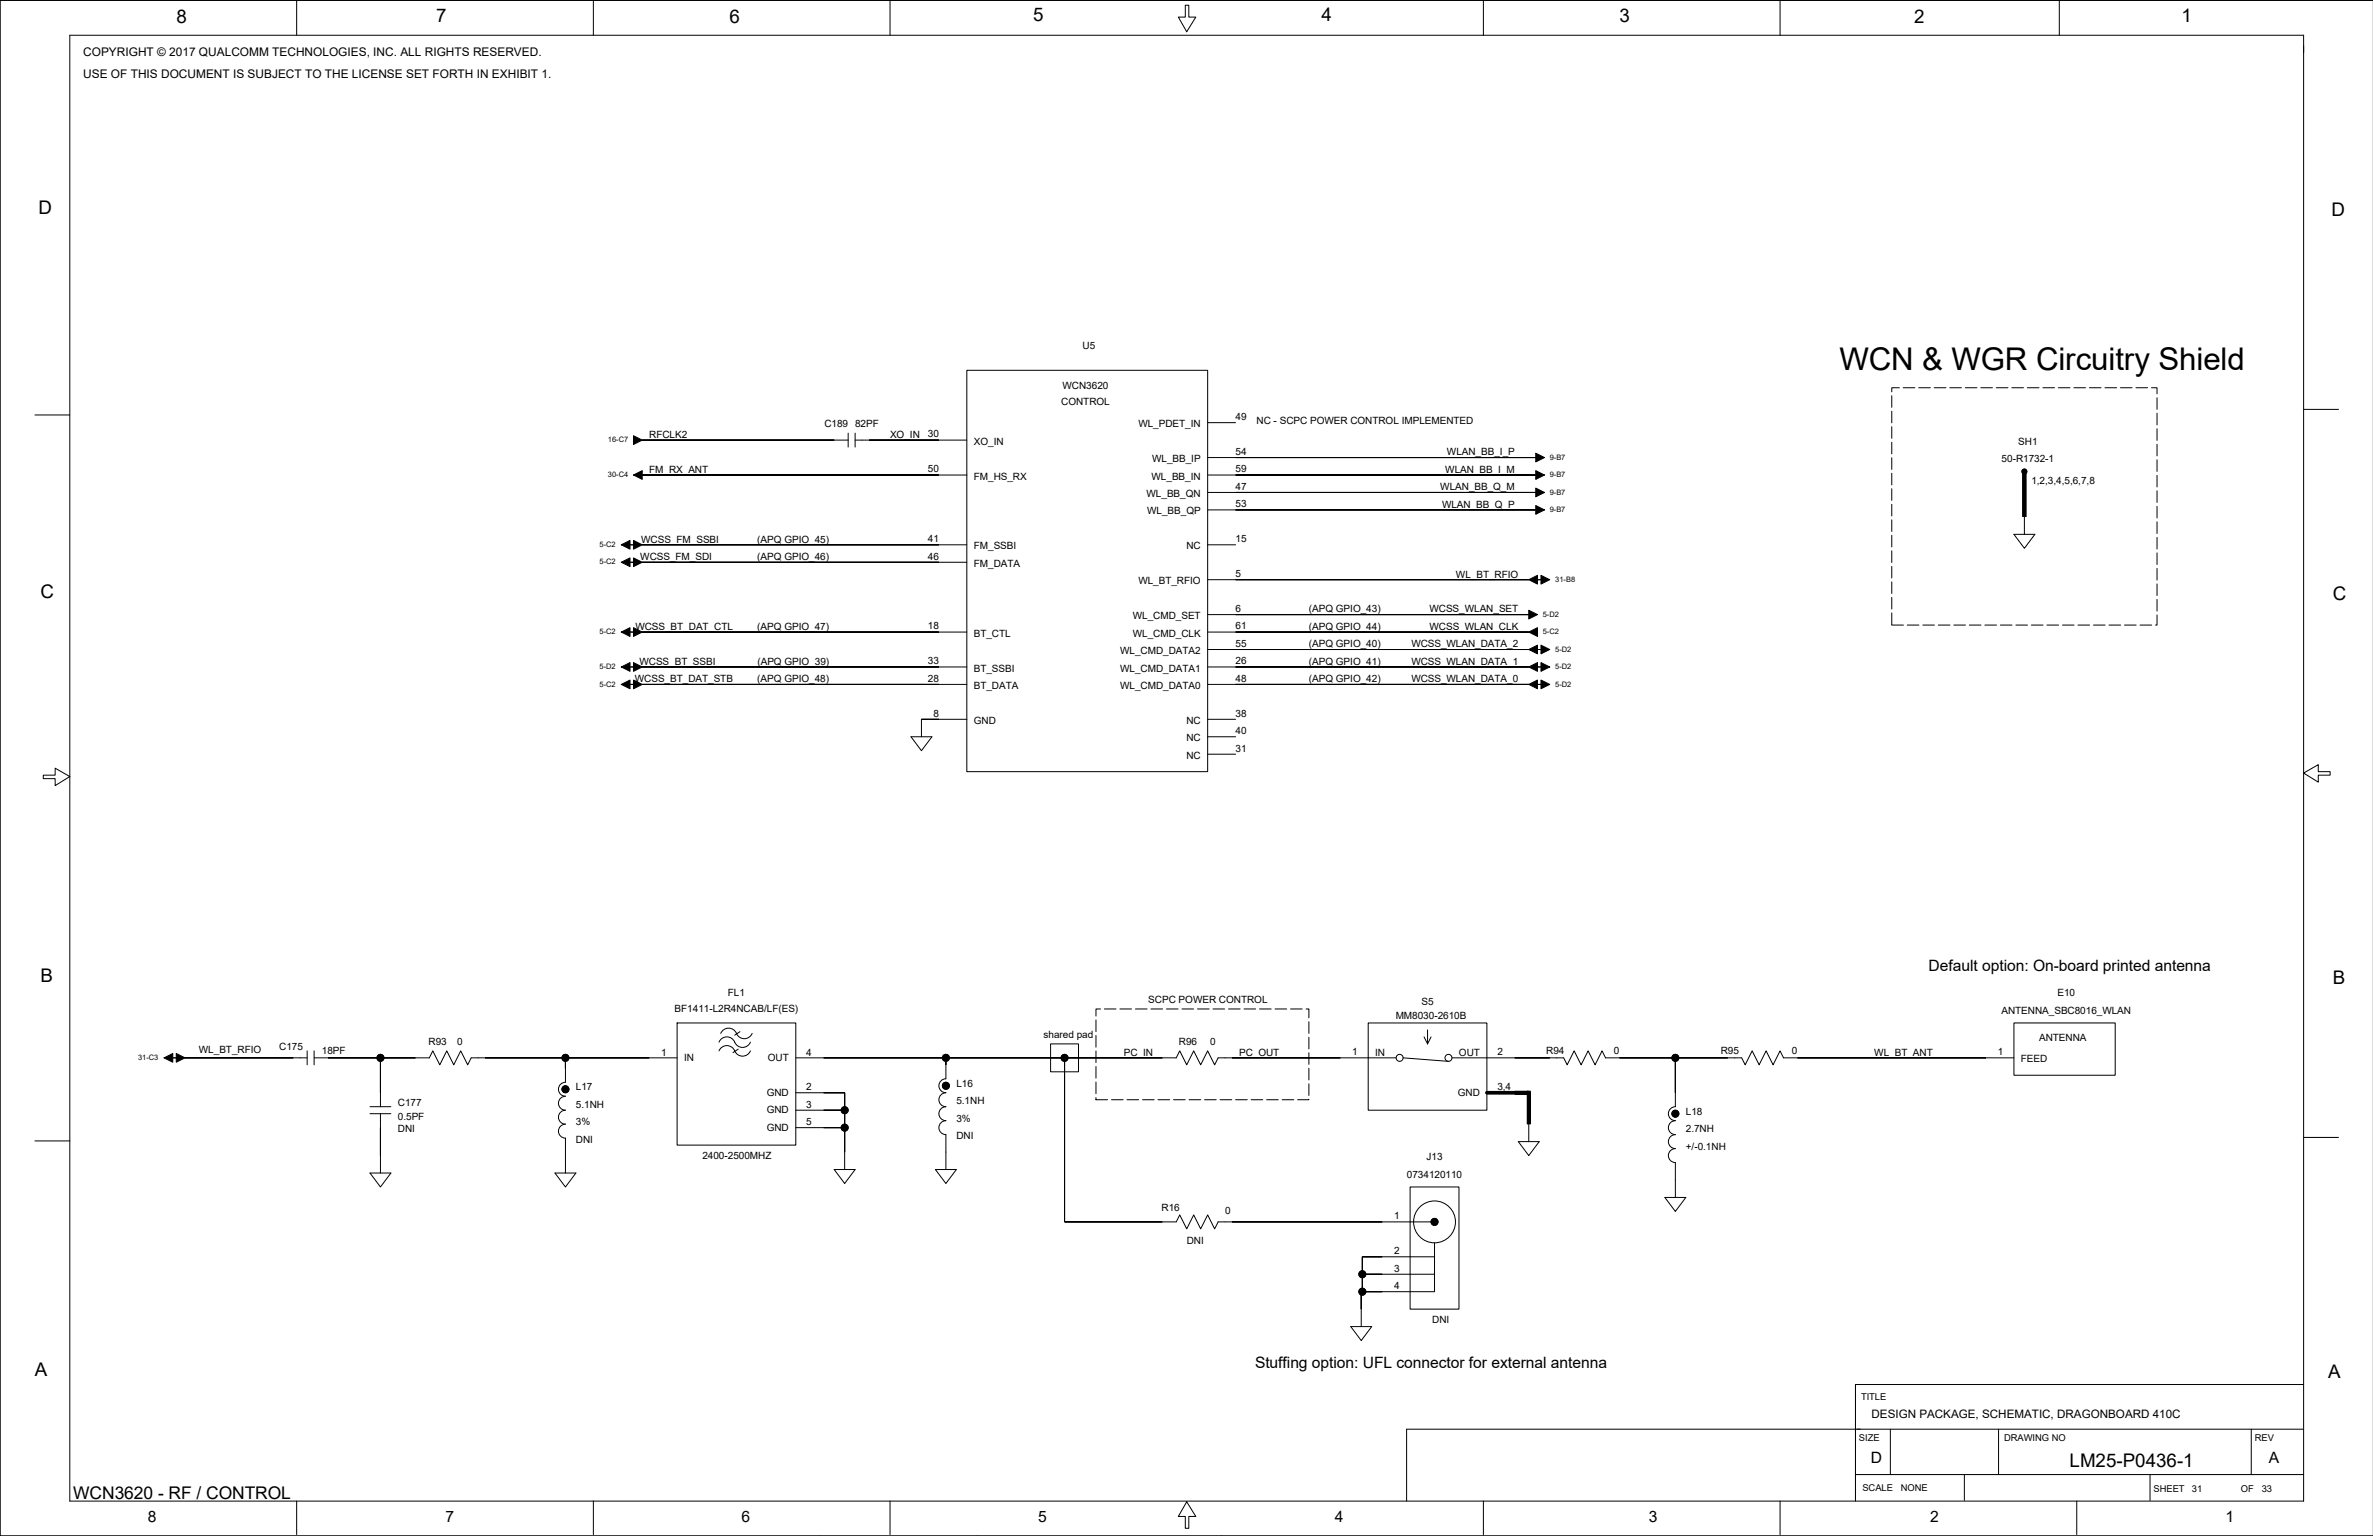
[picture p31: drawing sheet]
<svg xmlns="http://www.w3.org/2000/svg" width="863mm" height="559mm" viewBox="0 0 863 559" stroke-linecap="round" stroke-linejoin="round" font-family="sans-serif">
<defs><g id="words">
<text font-size="11.4" x="669.1" y="134.7">WCN &amp; WGR Circuitry Shield</text>
<g font-size="6.8">
<text x="64.2" y="8.2">8</text>
<text x="158.7" y="8">7</text>
<text x="265.4" y="8.2">6</text>
<text x="375.8" y="7.5">5</text>
<text x="480.7" y="7.5">4</text>
<text x="589.1" y="8">3</text>
<text x="696.3" y="8.2">2</text>
<text x="793.6" y="8">1</text>
<text x="14" y="77.8">D</text>
<text x="848.2" y="78.6">D</text>
<text x="14.7" y="217.5">C</text>
<text x="848.7" y="218.2">C</text>
<text x="14.7" y="357.1">B</text>
<text x="848.7" y="357.9">B</text>
<text x="12.7" y="500.6">A</text>
<text x="846.9" y="501.4">A</text>
<text x="752.9" y="533.8">LM25-P0436-1</text>
</g>
<text font-size="6.3" x="26.7" y="545.2">WCN3620 - RF / CONTROL</text>
<g font-size="5.7">
<text x="701.6" y="353.1">Default option: On-board printed antenna</text>
<text x="456.5" y="497.8">Stuffing option: UFL connector for external antenna</text>
<text x="680.6" y="532.1">D</text>
<text x="825.3" y="532.1">A</text>
<text x="53.8" y="553.7">8</text>
<text x="162" y="553.7">7</text>
<text x="269.7" y="553.7">6</text>
<text x="377.6" y="553.7">5</text>
<text x="485.5" y="553.7">4</text>
<text x="599.8" y="553.7">3</text>
<text x="702.1" y="553.7">2</text>
<text x="809.6" y="553.7">1</text>
</g>
<g font-size="4.3">
<text x="30.3" y="20.5">COPYRIGHT © 2017 QUALCOMM TECHNOLOGIES, INC. ALL RIGHTS RESERVED.</text>
<text x="30.3" y="28.2">USE OF THIS DOCUMENT IS SUBJECT TO THE LICENSE SET FORTH IN EXHIBIT 1.</text>
</g>
<text font-size="4.2" x="680.8" y="515.8">DESIGN PACKAGE, SCHEMATIC, DRAGONBOARD 410C</text>
<g font-size="3.6">
<text x="393.8" y="126.9">U5</text>
<text x="386.6" y="141.4">WCN3620</text>
<text x="386" y="147.2">CONTROL</text>
<text x="299.9" y="155.4">C189 82PF</text>
<text x="414.1" y="155.4">WL_PDET_IN</text>
<text x="449.5" y="152.8">49</text>
<text x="457.1" y="154.2">NC - SCPC POWER CONTROL IMPLEMENTED</text>
<text x="236.2" y="159.3">RFCLK2</text>
<text x="323.8" y="159.3">XO_IN</text>
<text x="337.5" y="159.2">30</text>
<text x="354.2" y="161.8">XO_IN</text>
<text x="734.2" y="161.8">SH1</text>
<text x="449.5" y="165.5">54</text>
<text x="526.4" y="165.6">WLAN_BB_I_P</text>
<text x="236.2" y="172.3">FM_RX_ANT</text>
<text x="337.5" y="171.9">50</text>
<text x="419.1" y="168.1">WL_BB_IP</text>
<text x="449.5" y="171.9">59</text>
<text x="525.8" y="172">WLAN_BB_I_M</text>
<text x="728.2" y="168.1">50-R1732-1</text>
<text x="354.2" y="174.5">FM_HS_RX</text>
<text x="418.9" y="174.5">WL_BB_IN</text>
<text x="449.5" y="178.2">47</text>
<text x="524" y="178.3">WLAN_BB_Q_M</text>
<text x="739" y="176.1">1,2,3,4,5,6,7,8</text>
<text x="417.1" y="180.8">WL_BB_QN</text>
<text x="449.5" y="184.5">53</text>
<text x="524.6" y="184.7">WLAN_BB_Q_P</text>
<text x="417.3" y="187.2">WL_BB_QP</text>
<text x="233.3" y="197.4">WCSS_FM_SSBI</text>
<text x="275.5" y="197.4">(APQ GPIO_45)</text>
<text x="337.5" y="197.2">41</text>
<text x="449.5" y="197.2">15</text>
<text x="232.9" y="203.7">WCSS_FM_SDI</text>
<text x="275.5" y="203.7">(APQ GPIO_46)</text>
<text x="337.5" y="203.6">46</text>
<text x="354.2" y="199.9">FM_SSBI</text>
<text x="431.6" y="199.9">NC</text>
<text x="354.3" y="206.2">FM_DATA</text>
<text x="449.5" y="209.9">5</text>
<text x="414.1" y="212.6">WL_BT_RFIO</text>
<text x="529.7" y="210.3">WL_BT_RFIO</text>
<text x="412.1" y="225.3">WL_CMD_SET</text>
<text x="449.5" y="222.6">6</text>
<text x="476.1" y="222.8">(APQ GPIO_43)</text>
<text x="520" y="222.8">WCSS_WLAN_SET</text>
<text x="231.1" y="229.1">WCSS_BT_DAT_CTL</text>
<text x="275.5" y="229.1">(APQ GPIO_47)</text>
<text x="337.5" y="229">18</text>
<text x="354.2" y="231.6">BT_CTL</text>
<text x="412.1" y="231.6">WL_CMD_CLK</text>
<text x="449.5" y="229">61</text>
<text x="476.1" y="229.1">(APQ GPIO_44)</text>
<text x="520" y="229.1">WCSS_WLAN_CLK</text>
<text x="407.5" y="237.9">WL_CMD_DATA2</text>
<text x="449.5" y="235.3">55</text>
<text x="476.1" y="235.5">(APQ GPIO_40)</text>
<text x="513.4" y="235.5">WCSS_WLAN_DATA_2</text>
<text x="232.6" y="241.8">WCSS_BT_SSBI</text>
<text x="275.5" y="241.8">(APQ GPIO_39)</text>
<text x="337.5" y="241.7">33</text>
<text x="354.2" y="244.3">BT_SSBI</text>
<text x="407.5" y="244.3">WL_CMD_DATA1</text>
<text x="449.5" y="241.7">26</text>
<text x="476.1" y="241.8">(APQ GPIO_41)</text>
<text x="513.4" y="241.8">WCSS_WLAN_DATA_1</text>
<text x="231" y="248.2">WCSS_BT_DAT_STB</text>
<text x="275.5" y="248.2">(APQ GPIO_48)</text>
<text x="337.5" y="248">28</text>
<text x="354.2" y="250.6">BT_DATA</text>
<text x="407.5" y="250.6">WL_CMD_DATA0</text>
<text x="449.5" y="248">48</text>
<text x="476.1" y="248.2">(APQ GPIO_42)</text>
<text x="513.4" y="248.2">WCSS_WLAN_DATA_0</text>
<text x="339.5" y="260.7">8</text>
<text x="354.2" y="263.3">GND</text>
<text x="431.6" y="263.3">NC</text>
<text x="449.5" y="260.7">38</text>
<text x="431.6" y="269.7">NC</text>
<text x="449.5" y="267.1">40</text>
<text x="449.5" y="273.4">31</text>
<text x="431.6" y="276">NC</text>
<text x="264.8" y="362.4">FL1</text>
<text x="417.7" y="365">SCPC POWER CONTROL</text>
<text x="517.1" y="365.6">S5</text>
<text x="748.5" y="362.4">E10</text>
<text x="245.4" y="368.2">BF1411-L2R4NCAB/LF(ES)</text>
<text x="507.7" y="370.7">MM8030-2610B</text>
<text x="728.1" y="368.7">ANTENNA_SBC8016_WLAN</text>
<text x="379.6" y="377.7">shared pad</text>
<text x="72.4" y="383">WL_BT_RFIO</text>
<text x="101.6" y="382.1">C175</text>
<text x="117.1" y="383.4">18PF</text>
<text x="155.9" y="380.2">R93</text>
<text x="166.3" y="380.2">0</text>
<text x="428.9" y="380.2">R96</text>
<text x="440.3" y="380.2">0</text>
<text x="491.9" y="383.9">1</text>
<text x="544.7" y="383.9">2</text>
<text x="562.5" y="383.4">R94</text>
<text x="587.1" y="383.4">0</text>
<text x="626" y="383.4">R95</text>
<text x="651.9" y="383.4">0</text>
<text x="726.8" y="383.9">1</text>
<text x="741.8" y="378.9">ANTENNA</text>
<text x="240.5" y="384">1</text>
<text x="248.9" y="385.9">IN</text>
<text x="279.3" y="385.9">OUT</text>
<text x="293.3" y="384">4</text>
<text x="408.8" y="384">PC_IN</text>
<text x="450.7" y="384">PC_OUT</text>
<text x="500.3" y="384">IN</text>
<text x="530.7" y="384">OUT</text>
<text x="681.8" y="384">WL_BT_ANT</text>
<text x="735.2" y="386.5">FEED</text>
<text x="347.9" y="395.4">L16</text>
<text x="209.5" y="396.7">L17</text>
<text x="278.9" y="398.6">GND</text>
<text x="293.3" y="396.7">2</text>
<text x="347.9" y="401.7">5.1NH</text>
<text x="530.3" y="398.6">GND</text>
<text x="544.7" y="396.6">3,4</text>
<text x="144.7" y="407.5">0.5PF</text>
<text x="144.7" y="402.4">C177</text>
<text x="209.5" y="403">5.1NH</text>
<text x="278.9" y="405">GND</text>
<text x="293.3" y="403.1">3</text>
<text x="613.3" y="405.6">L18</text>
<text x="144.7" y="412">DNI</text>
<text x="209.5" y="409.4">3%</text>
<text x="278.9" y="411.3">GND</text>
<text x="293.3" y="409.4">5</text>
<text x="347.9" y="408.1">3%</text>
<text x="613.3" y="411.9">2.7NH</text>
<text x="209.5" y="415.8">DNI</text>
<text x="347.9" y="414.5">DNI</text>
<text x="613.3" y="418.2">+/-0.1NH</text>
<text x="255.5" y="421.5">2400-2500MHZ</text>
<text x="518.9" y="422.1">J13</text>
<text x="511.8" y="428.4">0734120110</text>
<text x="422.5" y="440.5">R16</text>
<text x="445.7" y="441.8">0</text>
<text x="507.1" y="443.6">1</text>
<text x="431.7" y="452.6">DNI</text>
<text x="507.1" y="456.3">2</text>
<text x="507.1" y="462.6">3</text>
<text x="507.1" y="469">4</text>
<text x="521" y="481.2">DNI</text>
</g>
<g font-size="3.4">
<text x="677" y="509.3">TITLE</text>
<text x="676.2" y="524.3">SIZE</text>
<text x="729.1" y="524.3">DRAWING NO</text>
<text x="820.2" y="524.3">REV</text>
<text x="677.5" y="542.6">SCALE</text>
<text x="691.4" y="542.6">NONE</text>
<text x="783.4" y="542.8">SHEET</text>
<text x="797.4" y="542.8">31</text>
<text x="815.2" y="542.8">OF</text>
<text x="822.8" y="542.8">33</text>
</g>
<g font-size="2.7">
<text x="221.2" y="160.9">16-C7</text>
<text x="563.8" y="167.3">9-B7</text>
<text x="221.2" y="173.6">30-C4</text>
<text x="563.8" y="173.6">9-B7</text>
<text x="563.8" y="180">9-B7</text>
<text x="563.8" y="186.3">9-B7</text>
<text x="218.1" y="199">5-C2</text>
<text x="218.1" y="205.4">5-C2</text>
<text x="565.8" y="211.7">31-B8</text>
<text x="561.2" y="224.4">5-D2</text>
<text x="218.1" y="230.8">5-C2</text>
<text x="561.2" y="230.8">5-C2</text>
<text x="565.8" y="237.1">5-D2</text>
<text x="218.1" y="243.5">5-D2</text>
<text x="565.8" y="243.5">5-D2</text>
<text x="218.1" y="249.8">5-C2</text>
<text x="565.8" y="249.8">5-D2</text>
<text x="50.3" y="385.7">31-C3</text>
</g>
</g></defs>
<g fill="none" stroke="#000" stroke-width=".36">
<path d="M25.4 12.8h812.6v533.3h-812.6zM107.9 .1v12.7M215.9 .1v12.7M323.8 .1v12.7M431.2 1.9h1.3v4.3h2.5l-3.3 5.4-3-5.4h2.5zM539.6 .1v12.7M647.6 .1v12.7M749.1 .1v12.7M351.7 134.7h87.6v146h-87.6zM12.7 151h12.7M308.5 157.6v5.1M311.1 157.6v5.1"/>
<path d="M439.3 153.8h10.2M838 148.9h12.7M233.6 160.1h74.9M233.6 160.1h.1M233.6 172.8h.1M233.6 172.8h118.1M311.1 160.1h40.6M439.3 179.2h119.4M439.3 172.8h119.4M439.3 166.5h119.4M558.7 172.8h.1M558.7 166.5h.1"/>
<path d="M558.7 179.2h.1M736.4 171.5h.1M736.4 170.9v.6M229.2 198.2h3.2M233.6 198.2h.1M233.6 198.2h118.1M439.3 198.2h10.2M439.3 185.5h119.4M558.7 185.5h.1M732.6 194.4h7.6l-3.8 5.1zM736.4 188v6.4M229.2 204.6h3.2"/>
<path d="M233.6 204.6h.1M233.6 204.6h118.1M439.3 210.9h116.8M556.1 210.9h.1M557.4 210.9h3.2M229.2 229.9h3.2M233.6 229.9h.1M233.6 229.9h118.1M439.3 229.9h116.8M439.3 236.3h116.8M439.3 223.6h116.8M556.1 236.3h.1"/>
<path d="M556.1 229.9h.1M556.1 223.6h.1M557.4 236.3h3.2M229.2 242.6h3.2M229.2 249h3.2M233.6 242.6h.1M233.6 249h.1M233.6 242.6h118.1M233.6 249h118.1M439.3 242.6h116.8M439.3 249h116.8M556.1 242.6h.1"/>
<path d="M556.1 249h.1M557.4 242.6h3.2M557.4 249h3.2M331.4 268h7.6l-3.8 5.1zM351.7 261.7h-16.5v6.3M439.3 274.4h10.2M439.3 268h10.2M439.3 261.7h10.2M15.7 282h4.4v-2.5l5.3 3-5.3 3.3v-2.5h-4.4zM838 281.2l5.3-3v2.5h4.4v1.3h-4.4v2.5zM246.3 372.2h43.2v44.4h-43.2zM269.2 375.3l-1.9 1.3"/>
<path d="M273 379.1a3.2 3.2 0 0 1-3.2 1.9 3.2 3.2 0 0 1-2.8-2.4 3.1 3.1 0 0 0-5.4 .5M273.6 376a3.2 3.2 0 0 1-3.2 1.9 3.2 3.2 0 0 1-2.8-2.5 3.1 3.1 0 0 0-5.4 .6M382.2 379.8h10.1v10.1h-10.1zM497.7 372.2h43.2v31.7h-43.2zM518 377.2l1.3 2.6M519.3 374.7v5.1M520.6 377.2l-1.3 2.6M732.6 372.2h36.9v19h-36.9zM62.9 384.8h3.1M67.3 384.8h44.4M67.3 384.8h.1M111.7 382.3v5.1"/>
<path d="M114.3 382.3v5.1M114.3 384.8h41.9l1.2-2.5 2.6 5.1 2.5-5.1 2.6 5.1 2.5-5.1 2.5 5.1 1.3-2.6h74.9M138.4 384.8v17.8M205.7 384.8v8.9a2.54 2.54 0 0 0-2.5 2.6 2.54 2.54 0 0 0 2.5 2.5 2.54 2.54 0 0 0-2.5 2.6 2.54 2.54 0 0 0 2.5 2.5 2.54 2.54 0 0 0-2.5 2.5 2.54 2.54 0 0 0 2.5 2.6 2.54 2.54 0 0 0-2.5 2.5 2.54 2.54 0 0 0 2.5 2.6v12.6M268.5 381.7l-1.9 1.2M273 382.3a3.2 3.2 0 0 1-3.2 1.9 3.2 3.2 0 0 1-2.8-2.4 3.1 3.1 0 0 0-5.4 .5M289.5 384.8h138.4l1.3-2.5 2.5 5.1 2.5-5.1 2.6 5.1 2.5-5.1 2.6 5.1 1.2-2.6h64.8M289.5 397.5h17.8v28M344.1 384.8v7.7a2.54 2.54 0 0 0-2.5 2.5 2.54 2.54 0 0 0 2.5 2.5 2.54 2.54 0 0 0-2.5 2.6 2.54 2.54 0 0 0 2.5 2.5 2.54 2.54 0 0 0-2.5 2.6 2.54 2.54 0 0 0 2.5 2.5 2.54 2.54 0 0 0-2.5 2.5 2.54 2.54 0 0 0 2.5 2.6v12.7M387.3 384.8v59.7h40.6l1.3-2.5 2.5 5.1 2.5-5.1 2.6 5.1 2.5-5.1 2.6 5.1 1.2-2.6h78.8M510.4 384.8l16.5 1.3M528.2 384.8h40.6l1.3 2.6 2.5-5.1 2.6 5.1 2.5-5.1 2.6 5.1 2.5-5.1 1.3 2.5h49.5l1.3 2.6 2.5-5.1 2.5 5.1 2.6-5.1 2.5 5.1 2.6-5.1 1.2 2.5h83.8"/>
<path d="M609.5 384.8v17.8a2.54 2.54 0 0 0-2.6 2.6 2.54 2.54 0 0 0 2.6 2.5 2.54 2.54 0 0 0-2.6 2.5 2.54 2.54 0 0 0 2.6 2.6 2.54 2.54 0 0 0-2.6 2.5 2.54 2.54 0 0 0 2.6 2.6 2.54 2.54 0 0 0-2.6 2.5 2.54 2.54 0 0 0 2.6 2.5v12.7M12.7 415.1h12.7M134.6 405.2h7.6M134.6 402.6h7.6M138.4 405.2v21.5M289.5 403.9h17.8M289.5 410.2h17.8M344.1 419.1h.1M552.3 415.3h7.6l-3.8 5.1zM556.1 409v6.3M838 413.8h12.7M134.6 426.7h7.6l-3.8 5.1z"/>
<path d="M201.9 426.7h7.6l-3.8 5.1zM205.7 420.4h.1M303.5 425.5h7.6l-3.8 5.1zM340.3 425.5h7.6l-3.8 5.1zM513 431.8h17.7v44.5h-17.7zM605.7 435.6h7.6l-3.8 5.1zM609.5 429.3h.1M521.9 452.1v17.8h-26.7v12.7M521.9 457.2h-26.3v12.7M495.6 463.6h26.3M491.4 482.6h7.6l-3.8 5.1zM687.7 519.9v16.6"/>
<path d="M727 519.9v16.6M819 519.9v16.6M838 503.7h-163v42.4M838 519.9h-326.3v26.2M675 536.5h163M714.6 536.5v9.3M782.1 536.5v9.3M107.9 546.1v12.2M215.9 546.1v12.2M298.4 558.8h.1M323.8 546.1v12.2M355.5 558.8h.1"/>
<path d="M431.7 546.4l3.3 5.3h-2.5v4.3h-1.3v-4.3h-2.5zM444.4 558.8h.1M539.6 546.1v12.2M539.6 558.8h.1M647.6 546.1v12.2M755.5 546.1v12.2M863.3 558.8h-863.3v-558.7h863.3h-863.3v558.7"/>
<circle cx="736.4" cy="171.5" r=".9"/>
<circle cx="138.4" cy="384.8" r="1.27"/>
<circle cx="205.7" cy="384.8" r="1.27"/>
<circle cx="205.7" cy="396.3" r="1.27"/>
<circle cx="344.1" cy="384.8" r="1.27"/>
<circle cx="344.1" cy="395" r="1.27"/>
<circle cx="387.3" cy="384.8" r="1.27"/>
<circle cx="509.2" cy="384.8" r="1.27"/>
<circle cx="526.9" cy="384.8" r="1.27"/>
<circle cx="609.5" cy="384.8" r="1.27"/>
<circle cx="307.3" cy="410.2" r="1.27"/>
<circle cx="307.3" cy="403.9" r="1.27"/>
<circle cx="609.5" cy="405.2" r="1.27"/>
<circle cx="521.9" cy="444.5" r="7.6"/>
<circle cx="521.9" cy="444.5" r="1.27"/>
<circle cx="495.6" cy="463.6" r="1.27"/>
<circle cx="495.6" cy="469.9" r="1.27"/>
</g>
<g fill="#000" stroke="#000" stroke-width=".36">
<path d="M230.5 172.8l3.1-1.6v3.2z" fill-rule="evenodd"/>
<path d="M230.5 158.5l3.1 1.6-3.1 1.6z" fill-rule="evenodd"/>
<path d="M233.6 160.1h69.9z" fill-rule="evenodd"/>
<path d="M316.2 160.1h25.4z" fill-rule="evenodd"/>
<path d="M233.6 172.8h108z" fill-rule="evenodd"/>
<path d="M449.5 166.5h109.2z" fill-rule="evenodd"/>
<path d="M449.5 179.2h109.2z" fill-rule="evenodd"/>
<path d="M449.5 172.8h109.2z" fill-rule="evenodd"/>
<path d="M558.7 171.2l3.1 1.6-3.1 1.6z" fill-rule="evenodd"/>
<path d="M558.7 164.9l3.1 1.6-3.1 1.5z" fill-rule="evenodd"/>
<path d="M558.7 177.6l3.1 1.6-3.1 1.5z" fill-rule="evenodd"/>
<path d="M226 198.2l3.2-1.6v3.2z" fill-rule="evenodd"/>
<path d="M230.5 196.6l3.1 1.6-3.1 1.6z" fill-rule="evenodd"/>
<path d="M233.6 198.2h108z" fill-rule="evenodd"/>
<path d="M449.5 185.5h109.2z" fill-rule="evenodd"/>
<path d="M558.7 183.9l3.1 1.6-3.1 1.6z" fill-rule="evenodd"/>
<path d="M226 204.6l3.2-1.6v3.1z" fill-rule="evenodd"/>
<path d="M230.5 203l3.1 1.6-3.1 1.5z" fill-rule="evenodd"/>
<path d="M233.6 204.6h108z" fill-rule="evenodd"/>
<path d="M556.1 210.9l3.2-1.6v3.2z" fill-rule="evenodd"/>
<path d="M449.5 210.9h106.6z" fill-rule="evenodd"/>
<path d="M560.6 209.3l3.2 1.6-3.2 1.6z" fill-rule="evenodd"/>
<path d="M226 229.9l3.2-1.5v3.1z" fill-rule="evenodd"/>
<path d="M230.5 228.4l3.1 1.5-3.1 1.6z" fill-rule="evenodd"/>
<path d="M233.6 229.9h108z" fill-rule="evenodd"/>
<path d="M556.1 236.3l3.2-1.6v3.2z" fill-rule="evenodd"/>
<path d="M449.5 236.3h106.6z" fill-rule="evenodd"/>
<path d="M449.5 229.9h106.6z" fill-rule="evenodd"/>
<path d="M449.5 223.6h106.6z" fill-rule="evenodd"/>
<path d="M556.1 229.9l3.2-1.5v3.1z" fill-rule="evenodd"/>
<path d="M556.1 222l3.2 1.6-3.2 1.6z" fill-rule="evenodd"/>
<path d="M560.6 234.7l3.2 1.6-3.2 1.6z" fill-rule="evenodd"/>
<path d="M226 242.6l3.2-1.5v3.1z" fill-rule="evenodd"/>
<path d="M226 249l3.2-1.6v3.2z" fill-rule="evenodd"/>
<path d="M230.5 241.1l3.1 1.5-3.1 1.6z" fill-rule="evenodd"/>
<path d="M230.5 247.4l3.1 1.6-3.1 1.6z" fill-rule="evenodd"/>
<path d="M233.6 242.6h108z" fill-rule="evenodd"/>
<path d="M233.6 249h108z" fill-rule="evenodd"/>
<path d="M556.1 242.6l3.2-1.5v3.1z" fill-rule="evenodd"/>
<path d="M556.1 249l3.2-1.6v3.2z" fill-rule="evenodd"/>
<path d="M449.5 242.6h106.6z" fill-rule="evenodd"/>
<path d="M449.5 249h106.6z" fill-rule="evenodd"/>
<path d="M560.6 241.1l3.2 1.5-3.2 1.6z" fill-rule="evenodd"/>
<path d="M560.6 247.4l3.2 1.6-3.2 1.6z" fill-rule="evenodd"/>
<path d="M335.2 261.7h6.4z" fill-rule="evenodd"/>
<path d="M59.7 384.8l3.2-1.5v3.1z" fill-rule="evenodd"/>
<path d="M64.1 383.3l3.2 1.5-3.2 1.6z" fill-rule="evenodd"/>
<path d="M67.3 384.8h39.4z" fill-rule="evenodd"/>
<path d="M119.4 384.8h19z" fill-rule="evenodd"/>
<path d="M138.4 384.8v12.7z" fill-rule="evenodd"/>
<path d="M138.4 384.8h12.7z" fill-rule="evenodd"/>
<path d="M205.7 384.8v3.9z" fill-rule="evenodd"/>
<path d="M176.5 384.8h29.2z" fill-rule="evenodd"/>
<path d="M205.7 384.8h30.5z" fill-rule="evenodd"/>
<path d="M299.7 397.5h7.6z" fill-rule="evenodd"/>
<path d="M307.3 397.5v6.4z" fill-rule="evenodd"/>
<path d="M344.1 384.8v2.6z" fill-rule="evenodd"/>
<path d="M299.7 384.8h44.4z" fill-rule="evenodd"/>
<path d="M387.3 384.8v59.7z" fill-rule="evenodd"/>
<path d="M344.1 384.8h43.2z" fill-rule="evenodd"/>
<path d="M387.3 384.8h35.5z" fill-rule="evenodd"/>
<path d="M448.2 384.8h39.4z" fill-rule="evenodd"/>
<path d="M555.6 397h1.1v1.1h-1.1z" fill-rule="evenodd"/>
<path d="M551.1 384.8h12.7z" fill-rule="evenodd"/>
<path d="M609.5 384.8v12.7z" fill-rule="evenodd"/>
<path d="M589.1 384.8h20.4z" fill-rule="evenodd"/>
<path d="M609.5 384.8h19z" fill-rule="evenodd"/>
<path d="M653.9 384.8h68.6z" fill-rule="evenodd"/>
<path d="M138.4 410.2v10.2z" fill-rule="evenodd"/>
<path d="M307.3 410.2v8.9z" fill-rule="evenodd"/>
<path d="M299.7 410.2h7.6z" fill-rule="evenodd"/>
<path d="M299.7 403.9h7.6z" fill-rule="evenodd"/>
<path d="M307.3 403.9v6.3z" fill-rule="evenodd"/>
<path d="M387.3 444.5h35.5z" fill-rule="evenodd"/>
<path d="M495.6 457.2v6.4z" fill-rule="evenodd"/>
<path d="M495.6 457.2h7.2z" fill-rule="evenodd"/>
<path d="M448.2 444.5h54.6z" fill-rule="evenodd"/>
<path d="M495.2 469.9v6.4z" fill-rule="evenodd"/>
<path d="M495.2 469.9h.4z" fill-rule="evenodd"/>
<path d="M495.6 463.6v6.3z" fill-rule="evenodd"/>
<path d="M495.6 463.6h7.2z" fill-rule="evenodd"/>
<path d="M495.6 469.9h7.2z" fill-rule="evenodd"/>
<circle cx="736.4" cy="171.5" r=".9"/>
<circle cx="138.4" cy="384.8" r="1.27"/>
<circle cx="205.7" cy="384.8" r="1.27"/>
<circle cx="205.7" cy="396.3" r="1.27"/>
<circle cx="344.1" cy="384.8" r="1.27"/>
<circle cx="344.1" cy="395" r="1.27"/>
<circle cx="387.3" cy="384.8" r="1.27"/>
<circle cx="609.5" cy="384.8" r="1.27"/>
<circle cx="307.3" cy="410.2" r="1.27"/>
<circle cx="307.3" cy="403.9" r="1.27"/>
<circle cx="609.5" cy="405.2" r="1.27"/>
<circle cx="521.9" cy="444.5" r="1.27"/>
<circle cx="495.6" cy="463.6" r="1.27"/>
<circle cx="495.6" cy="469.9" r="1.27"/>
</g>
<path d="M540.9 397.5h10.2" fill="none" stroke="#000" stroke-width="1.3"/>
<g fill="#000" stroke="#000" stroke-width="1.3" stroke-linecap="butt">
<path d="M736.4 171.5v16.5z" fill-rule="evenodd"/>
<path d="M556.1 397.5v11.5z" fill-rule="evenodd"/>
<path d="M551.1 397.5h5z" fill-rule="evenodd"/>
</g>
<path d="M736.4 171.5v16.5M551.1 397.5h5v11.5" fill="none" stroke="#000" stroke-width="1.3" stroke-linecap="butt"/>
<path d="M688.2 141.1h96.5v86.3h-96.5zM398.7 367.1h77.4v33h-77.4z" fill="none" stroke="#000" stroke-width=".36" stroke-dasharray="4.2 1.4"/>
<use href="#words"/>
</svg>
